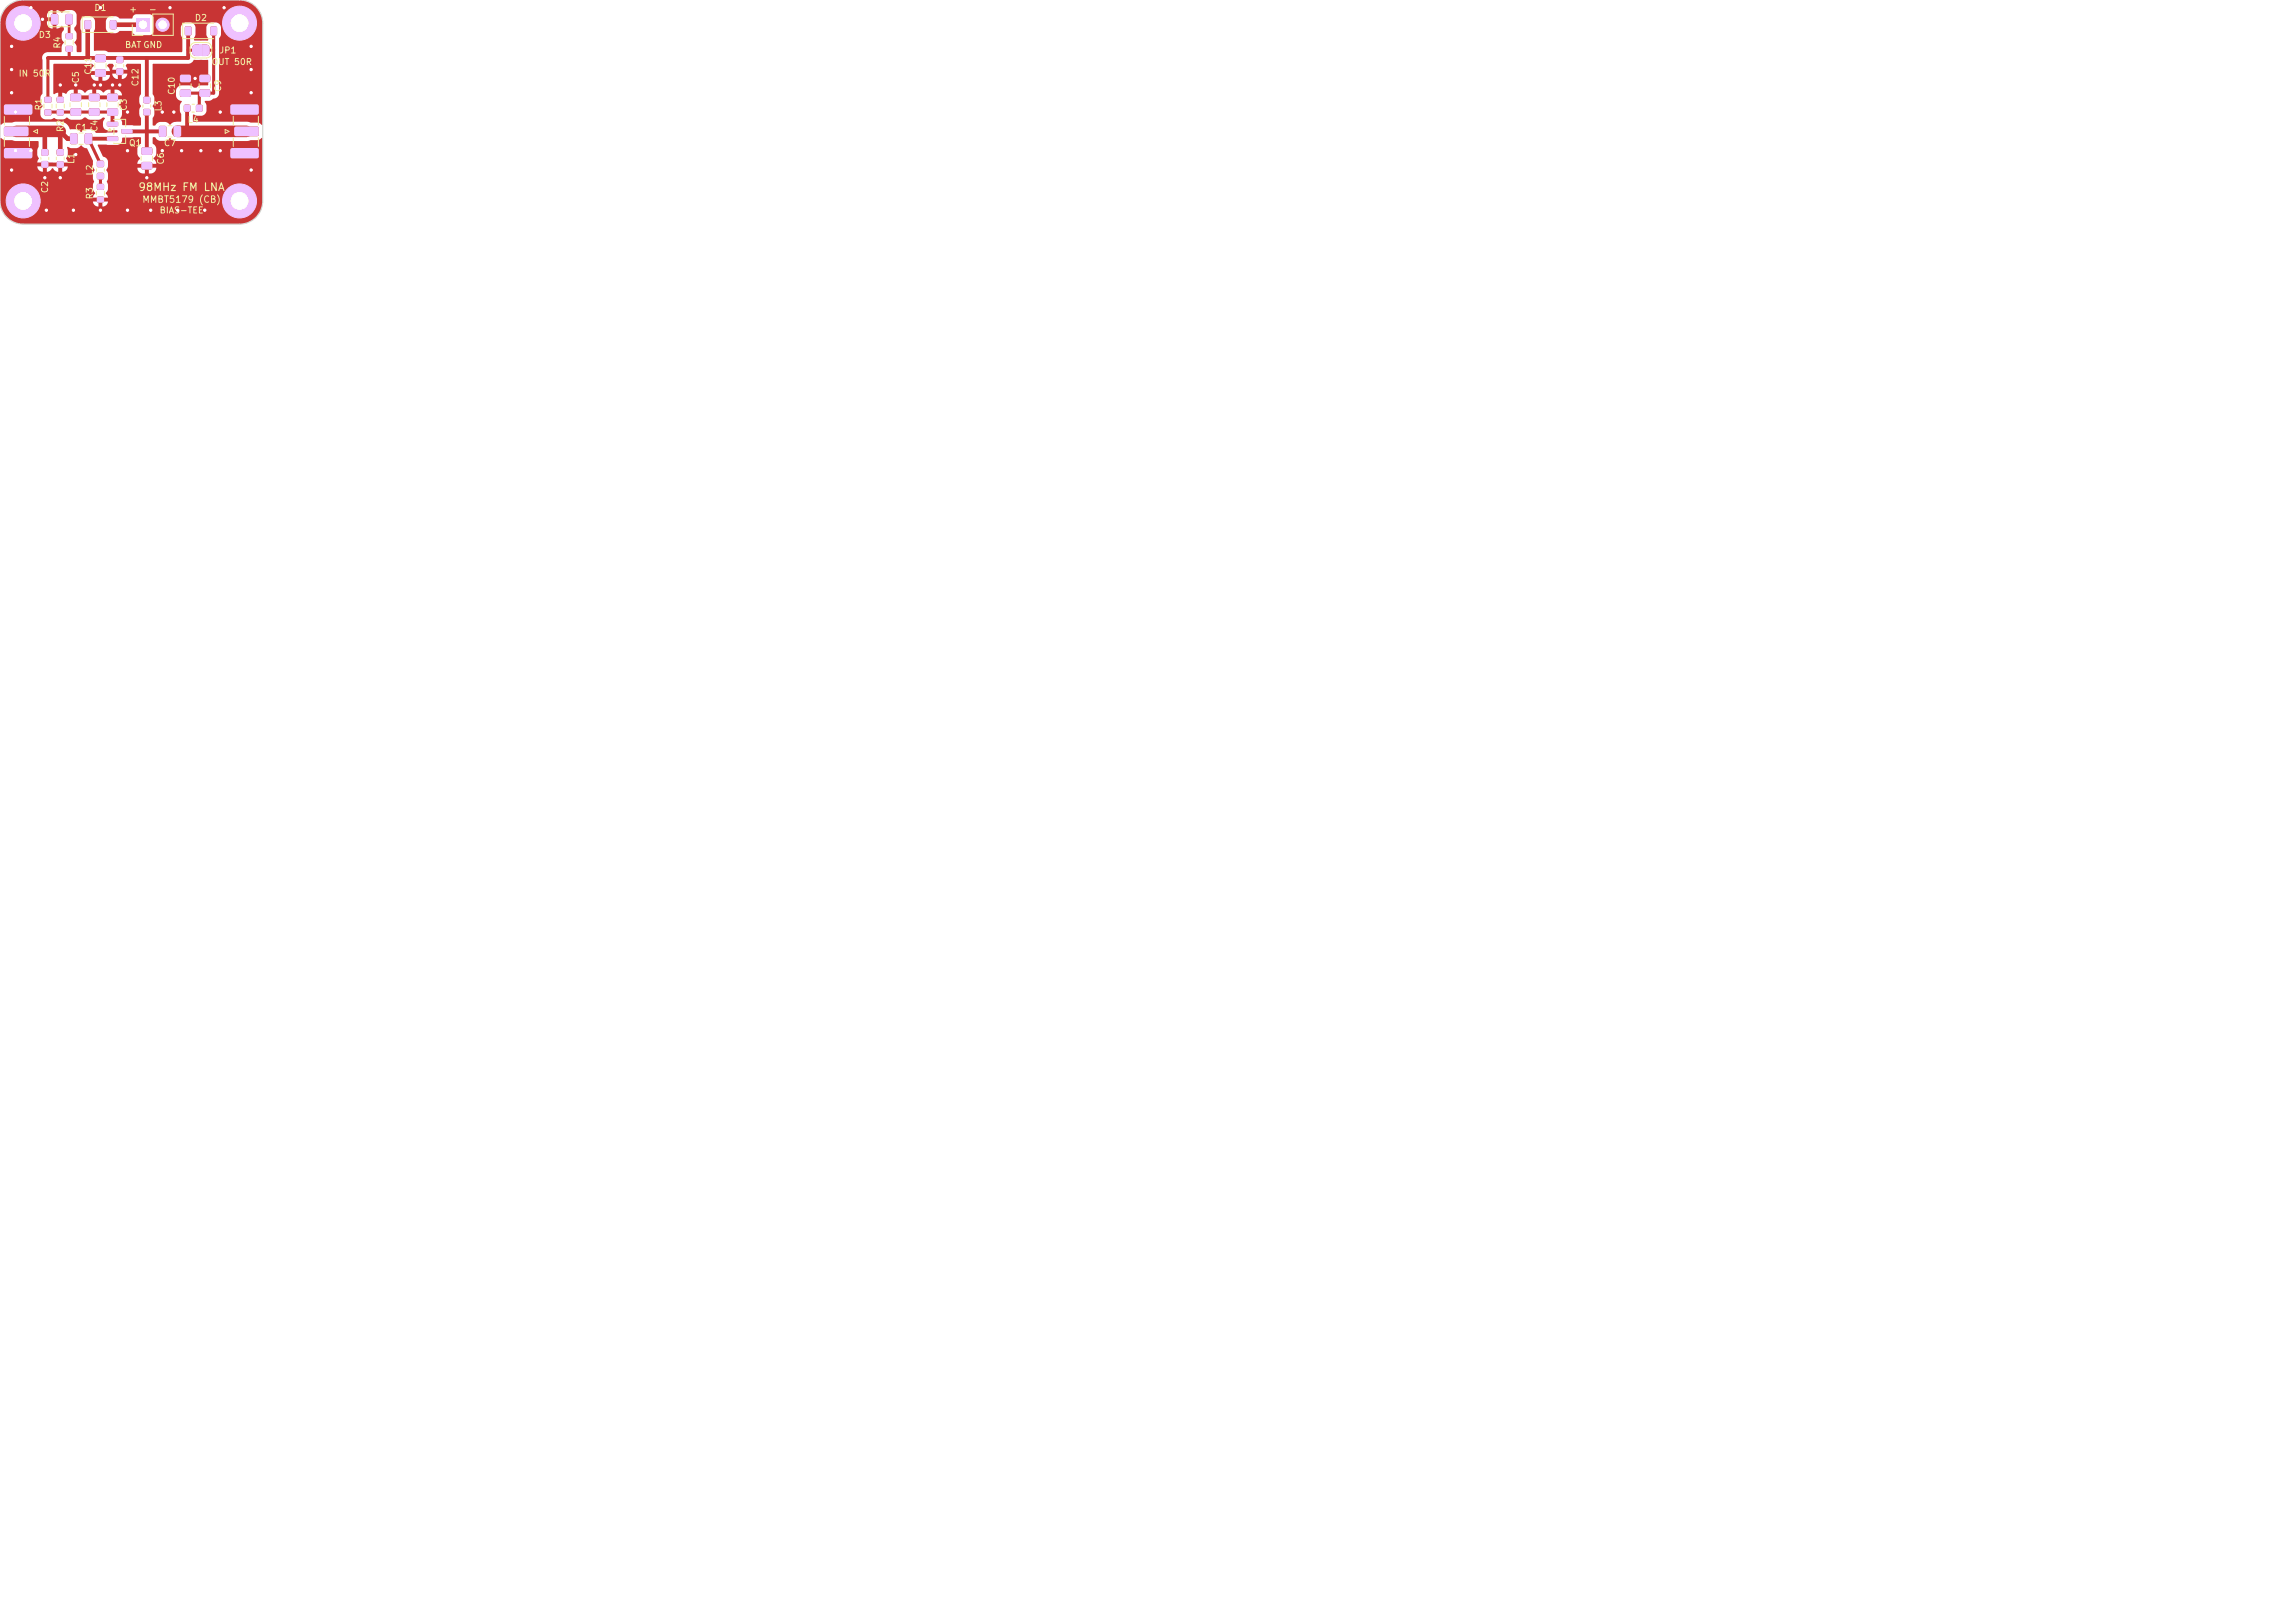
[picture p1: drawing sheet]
<svg xmlns="http://www.w3.org/2000/svg" width="297mm" height="210mm" viewBox="0 0 297 210" stroke-linecap="round" stroke-linejoin="round" font-family="sans-serif">
<defs><g id="words">
<text font-size="1" fill="#f2eda1" x="17.8" y="25">98MHz FM LNA</text>
<text font-size=".9" fill="#f2eda1" x="18.3" y="26.4">MMBT5179 (CB)</text>
<g font-size=".8" fill="#f2eda1">
<text x="4.9" y="5.1">D3</text>
<text x="12.1" y="1.6">D1</text>
<text x="16.7" y="1.8">+</text>
<text x="19.2" y="1.8">-</text>
<text x="25.1" y="2.9">D2</text>
<text x="2.3" y="10.1">IN 50R</text>
<text x="8" y="6.4" transform="rotate(-90 8 6.4)">R4</text>
<text x="10.4" y="10.9" transform="rotate(-90 10.4 10.9)">C5</text>
<text x="12" y="9.7" transform="rotate(-90 12 9.7)">C11</text>
<text x="16.1" y="6.4">BATGND</text>
<text x="18.1" y="11.2" transform="rotate(-90 18.1 11.2)">C12</text>
<text x="27.3" y="8.6">OUT 50R</text>
<text x="28.3" y="7.1">JP1</text>
<text x="28.8" y="12" transform="rotate(-90 28.8 12)">C9</text>
<text x="5.6" y="14.4" transform="rotate(-90 5.6 14.4)">R1</text>
<text x="8.4" y="17.2" transform="rotate(-90 8.4 17.2)">R2</text>
<text x="9.6" y="17.1">C1</text>
<text x="12.8" y="17.2" transform="rotate(-90 12.8 17.2)">C4</text>
<text x="16.6" y="14.4" transform="rotate(-90 16.6 14.4)">C3</text>
<text x="21.1" y="14.5" transform="rotate(-90 21.1 14.5)">L3</text>
<text x="22.8" y="12.3" transform="rotate(-90 22.8 12.3)">C10</text>
<text x="24.2" y="16.1">L4</text>
<text x="9.8" y="21.3" transform="rotate(-90 9.8 21.3)">L1</text>
<text x="12.2" y="22.8" transform="rotate(-90 12.2 22.8)">L2</text>
<text x="16.6" y="19.1">Q1</text>
<text x="21.1" y="19.1">C7</text>
<text x="21.4" y="21.4" transform="rotate(-90 21.4 21.4)">C6</text>
<text x="6.4" y="25.1" transform="rotate(-90 6.4 25.1)">C2</text>
<text x="12.2" y="25.9" transform="rotate(-90 12.2 25.9)">R3</text>
<text x="20.6" y="27.8">BIAS-TEE</text>
</g>
</g></defs>
<path d="M0 0h297v210h-297z" fill="#fff" stroke="#fff" stroke-width=".13"/>
<circle cx="3" cy="26" r="2.2" fill="#c83434" stroke="#c83434" stroke-width=".13"/>
<g fill="#c83434">
<path d="M11.5 14.1l.2-.1h1.1l.1 .3v.5l-.2 .2h-1.1l-.1-.2z"/>
<path d="M11.5 12.2l.2-.1h1.1l.1 .3v.5l-.2 .2h-1.1l-.1-.2z"/>
<path d="M13.9 15.8h1.3l.1 .1v.4l-.2 .1-1.2-.1-.1-.1z"/>
<path d="M13.9 17.7h1.3l.1 .1v.4l-.2 .1-1.2-.1-.1-.1z"/>
<path d="M15.7 16.7h1.4l.1 .2v.3l-.2 .1h-1.2l-.1-.1z"/>
<path d="M12.6 20.8h.8v.8h-.8z"/>
<path d="M12.6 22.4h.8v.8h-.8z"/>
<path d="M20.6 16.3h.7l.2 .1v1.1l-.1 .2h-.6l-.2-.1-.1-1.1z"/>
<path d="M22.5 16.3h.7l.2 .1v1.1l-.1 .2h-.6l-.2-.1v-1.1z"/>
<path d="M.6 16.4h.2h2.7l.2 .2v.9l-.3 .1h-2.7l-.2-.2z"/>
<path d="M.6 19.2h.2h3.2l.2 .2v.9l-.2 .2h-3.3l-.2-.2z"/>
<path d="M.6 13.6l.2-.1h3.2l.2 .3v.9l-.2 .2-3.3-.1-.2-.2z"/>
<path d="M11 2.7l.1-.1 .6 .1 .1 .1-.1 .9-.1 .1-.6-.1-.1-.1z"/>
<path d="M14.3 2.7l.1-.1 .6 .1 .1 .1-.1 .9-.1 .1-.6-.1-.1-.1z"/>
<path d="M5.8 14.2h.8v.7h-.8z"/>
<path d="M5.8 12.6h.8v.6h-.8z"/>
</g>
<circle cx="3" cy="3" r="2.2" fill="#c83434" stroke="#c83434" stroke-width=".13"/>
<g fill="#c83434">
<path d="M9.1 14.1l.2-.1h1.1l.1 .3v.5l-.2 .2h-1.1l-.1-.2z"/>
<path d="M9.1 12.2l.2-.1h1.1l.1 .3v.5l-.2 .2h-1.1l-.1-.2z"/>
<path d="M6.6 1.9l.7-.1 .2 .2v1l-.1 .2h-.6l-.2-.2z"/>
<path d="M8.5 1.9l.7-.1 .2 .2v1l-.1 .2h-.6l-.2-.2z"/>
<path d="M13.9 14.1l.2-.1h1l.2 .3v.5l-.3 .2h-1l-.2-.2z"/>
<path d="M13.9 12.2l.2-.1h1l.2 .3v.5l-.3 .2h-1l-.2-.2z"/>
<path d="M8.5 6h.9v.7h-.9z"/>
<path d="M8.5 4.3h.9v.7h-.9z"/>
<path d="M23.8 13.6h.8v.8h-.8z"/>
<path d="M25.4 13.6h.8v.8h-.8z"/>
<path d="M26.1 5.8h.7l.3 .3v.7l-.1 .3-.2 .1-.7 .1z"/>
<path d="M25 5.9l.3-.1h.5v1.5l-.5-.1-.3-.1-.1-.3v-.6z"/>
<path d="M7.4 19.3h.8v.8h-.8z"/>
<path d="M7.4 20.9h.8v.8h-.8z"/>
<path d="M18.6 14.1h.8v.8h-.8z"/>
<path d="M18.6 12.6h.8v.7h-.8z"/>
<path d="M15.1 7.3h.1h.7l.1 .2-.1 .6-.1 .1-.7-.1-.1-.1z"/>
<path d="M15.1 8.9l.1-.1 .7 .1 .1 .2-.1 .6h-.1h-.7l-.1-.2z"/>
<path d="M5.4 19.3h.1h.7l.1 .2-.1 .6-.2 .1-.6-.1-.1-.1z"/>
<path d="M5.4 20.9l.1-.1 .7 .1 .1 .2-.1 .6h-.2h-.6l-.1-.2z"/>
<path d="M12.3 7.1h.2h1.1l.1 .2v.6l-.2 .2-1.1-.1-.1-.2z"/>
<path d="M12.3 9h.2h1.1l.1 .2v.6l-.2 .2-1.1-.1-.1-.2z"/>
<path d="M23.3 11.6h.2h1.1l.1 .2v.6l-.2 .2-1.1-.1-.1-.2z"/>
<path d="M23.3 9.7h.2h1.1l.1 .2v.6l-.2 .2-1.1-.1-.1-.2z"/>
<path d="M30.4 16.4h.1h2.8l.2 .2v.9l-.3 .1h-2.7l-.2-.2z"/>
<path d="M29.9 13.6l.2-.1h3.2l.2 .3v.9l-.3 .2-3.2-.1-.2-.2z"/>
<path d="M29.9 19.2h.2h3.2l.2 .2v.9l-.3 .2h-3.2l-.2-.2z"/>
<path d="M7.4 14.2h.8v.7h-.8z"/>
<path d="M7.4 12.6h.8v.6h-.8z"/>
<path d="M12.6 23.8h.8v.7h-.8z"/>
<path d="M12.6 25.5h.8v.7h-.8z"/>
<path d="M18.3 19.1h.2h1.1l.1 .2v.6l-.2 .2-1.1-.1-.1-.2z"/>
<path d="M18.3 21h.2h1.1l.1 .2v.6l-.2 .2-1.1-.1-.1-.2z"/>
<path d="M24 3.5l.1-.1 .6 .1 .1 .1-.1 .9-.1 .1-.6-.1-.1-.1z"/>
<path d="M27.3 3.5l.1-.1 .6 .1 .1 .1-.1 .9-.1 .1-.6-.1-.1-.1z"/>
<path d="M17.6 2.4h1.7v1.7h-1.7z"/>
</g>
<g fill="#c83434" stroke="#c83434" stroke-width=".13">
<circle cx="21" cy="3.2" r=".85"/>
<circle cx="31" cy="3" r="2.2"/>
<circle cx="31" cy="26" r="2.2"/>
</g>
<g fill="#c83434">
<path d="M9.1 17.3l.7-.1 .2 .2v1l-.1 .3h-.6l-.2-.2v-1z"/>
<path d="M11 17.3l.7-.1 .2 .2 .1 1-.2 .3h-.6l-.2-.2-.1-1z"/>
<path d="M25.8 11.6h.2h1.1l.1 .2v.6l-.2 .2-1.1-.1-.1-.2z"/>
<path d="M25.8 9.7h.2h1.1l.1 .2v.6l-.2 .2-1.1-.1-.1-.2z"/>
</g>
<g fill="#c83434" stroke="#c83434" stroke-width=".13">
<circle cx="32.5" cy="9" r=".3"/>
<circle cx="14.6" cy="11" r=".3"/>
<circle cx="1.5" cy="12" r=".3"/>
<circle cx="13" cy="27.2" r=".3"/>
<circle cx="26" cy="19.5" r=".3"/>
<circle cx="32.5" cy="6" r=".3"/>
<circle cx="12.2" cy="11" r=".3"/>
<circle cx="28.5" cy="14.5" r=".3"/>
<circle cx="1.5" cy="6" r=".3"/>
<circle cx="23.5" cy="19.5" r=".3"/>
<circle cx="9.5" cy="27.2" r=".3"/>
<circle cx="13" cy="1" r=".3"/>
<circle cx="23" cy="27.2" r=".3"/>
<circle cx="1.5" cy="9" r=".3"/>
<circle cx="16.5" cy="27.2" r=".3"/>
<circle cx="1.5" cy="22" r=".3"/>
<circle cx="16.5" cy="14.5" r=".3"/>
<circle cx="4" cy="19.5" r=".3"/>
<circle cx="21" cy="19.5" r=".3"/>
<circle cx="19.5" cy="27.2" r=".3"/>
<circle cx="2" cy="19.5" r=".3"/>
<circle cx="5.5" cy="2.5" r=".3"/>
<circle cx="21" cy="14.5" r=".3"/>
<circle cx="9.8" cy="11" r=".3"/>
<circle cx="13" cy="11" r=".3"/>
<circle cx="4" cy="1" r=".3"/>
<circle cx="7.8" cy="23" r=".3"/>
<circle cx="32.5" cy="12" r=".3"/>
<circle cx="32.5" cy="22" r=".3"/>
<circle cx="6" cy="27.2" r=".3"/>
<circle cx="2" cy="14.5" r=".3"/>
<circle cx="29" cy="1" r=".3"/>
<circle cx="26.5" cy="27.2" r=".3"/>
<circle cx="19" cy="23" r=".3"/>
<circle cx="25.2" cy="10.2" r=".3"/>
<circle cx="7.8" cy="11" r=".3"/>
<circle cx="5.8" cy="23" r=".3"/>
<circle cx="15.5" cy="11" r=".3"/>
<circle cx="22" cy="1" r=".3"/>
<circle cx="16.5" cy="19.5" r=".3"/>
<circle cx="9.8" cy="20" r=".3"/>
<circle cx="22.5" cy="14.5" r=".3"/>
<circle cx="28.5" cy="19.5" r=".3"/>
</g>
<g fill="none" stroke="#c83434" stroke-width=".4">
<path d="M5.5 2.5h1.6M6.2 7.5v5.4M6.2 14.5h8.4M7.8 11v1.9M8.9 6.3v1.2M9.8 11v1.6M11.4 18l1.6 3.2M12.2 11v1.6M13 9.5v1.5M14.6 11v1.6M15.5 9.3v1.7M24 10.2h2.5"/>
<path d="M24.3 6.5h1.1M25.8 12.1v1.9M26.6 6.5h1.1M27.7 4v8.1h-3.7M5.8 21.3v1.7M7.8 21.3v1.7M13 22.8v1.4M13 25.8v1.4M19 21.5v1.5"/>
</g>
<path d="M11.4 18h3.2M13 7.5v.1M14.6 14.5v1.6M15.5 7.5v.2M16.4 17h4.6M19 7.5v5.4M19 14.5v5.1M24.2 14v3M24.3 4v3.5h-18.1" fill="none" stroke="#c83434" stroke-width=".5"/>
<path d="M5.8 17v2.7M9.5 18h-.8l-.9-1v2.7M11.3 3.2v4.3M14.6 3.2h3.9" fill="none" stroke="#c83434" stroke-width=".6"/>
<path d="M2.1 17h5.7M22.9 17h9" fill="none" stroke="#c83434" stroke-width="1.5"/>
<path d="M8.9 2.5v2.2" fill="none" stroke="#c83434" stroke-width=".35"/>
<g fill="#c83434">
<path d="M0 17.9l.1-.1 .5 .3h1l.4 .2h2.9h.1v.7a1.18 1.18 0 0 0-.2 1l.2 .5-.2 .5h4l-.3-.5 .3-.4-.1-.9a.11 .11 0 0 1 0-.2 .11 .11 0 0 1 .2 0 1.26 1.26 0 0 0 1 .2l.2-.1 .4-.3 .4 .3 .4 .1 .7 1.6v.8l.3 .4-.1 .1a1.16 1.16 0 0 0-.2 1l.2 .4-.2 .3v.7l.3 .5-.3 .6h2l-.3-.6 .3-.6v-.6l-.2-.3 .2-.4-.1-.8a.32 .32 0 0 1 0-.6l3.9 .1a.79 .79 0 0 0 1 .7v-.8h.4v.8h.3a.74 .74 0 0 0 .7-.8h-6.3l.1-.8a.88 .88 0 0 0-.7-.7l-.6-1.5 2.5 .1a.73 .73 0 0 0 .6-1h2.4v.7l-.3 .3a1.26 1.26 0 0 0-.1 1.1v.2l.3 .4-.3 .4v.3h2.4v-.3l-.3-.4 .3-.4v-.2a1.15 1.15 0 0 0-.3-1.2l-.1-.2v-.7h.3l.2 .3a1.26 1.26 0 0 0 1 .1h.3l.4-.3 .4 .3 .5 .1h9.1l.4-.2h1l.5-.3 .1 8.2-.2 1a2.99 2.99 0 0 1-1.9 1.9l-.9 .1h-28l-1-.2a2.99 2.99 0 0 1-1.7-1.6l-.3-1.1h12a.69 .69 0 0 0 .7 .6l.1-.6h.5v.6a.69 .69 0 0 0 .7-.6h-14v-4.6h4.8a.71 .71 0 0 0 .8 .7v-.7h.5v.7h.3l.4-.4 .3 .3 .4 .1v-.7h.5v.7a.71 .71 0 0 0 .8-.7h-8.8z"/>
<path d="M.8 1l.4-.4 .6-.3 1.2-.3h28l1 .2a2.99 2.99 0 0 1 1.9 1.9l.1 .9v13.1l-.1 .1-.5-.3h-1l-.4-.2h-6.9h-.1v-.9l.4 .2h.7a.71 .71 0 0 0 .6-.7 1.25 1.25 0 0 0-.1-1l-.1-.1 .1-.1 .5-.1 .5-.2a.7 .7 0 0 0 .8-.7v-7.1l.2-.5v-.9a.72 .72 0 0 0-.7-.7 1.08 1.08 0 0 0-1 .3l-.2 .4 .1 1.1a.36 .36 0 0 1 0 .6l-1.6-.1a.69 .69 0 0 1 .1-.7v-.9a.72 .72 0 0 0-.7-.7 1.08 1.08 0 0 0-1 .3l-.2 .4v.9l.2 .4v1.8h-.1h-9.5l-.5-.2-1.3 .1v-.1v-2.4l.1-.4v-.9h1.4v.8a.72 .72 0 0 0 .7 .7 1.08 1.08 0 0 0 1-.3h1.7v.1a.49 .49 0 0 0 .5 .5l1.9-.1 .2-.1 .2-.3v-1.8l-.2-.3-.3-.2h-1.8a.69 .69 0 0 0-.5 .6h-1.6l-.5-.3h-.6a.72 .72 0 0 0-.7 .7h-1.4l-.2-.4-.2-.2-.8-.1a.72 .72 0 0 0-.7 .7v.9l.1 .4v2.6h-.5h-.1v-.9l-.3-.3 .3-.6v-.6l-.3-.4v-.3l.3-.5v-1.2a.74 .74 0 0 0-.7-.6 1.13 1.13 0 0 0-1.1 .3l-.1 .1-.4-.3-.3-.1v2.4l.3-.1 .4-.3 .3 .3v.3l-.3 .4v.7l.3 .5-.3 .5v.7h-1.9a.76 .76 0 0 0-.6 1.1v4.3l-.3 .5v.6l.3 .5-.3 .5v.6a.69 .69 0 0 0 .7 .7 1.31 1.31 0 0 0 1-.2h.1l.5 .2a1.31 1.31 0 0 0 1-.2l.2-.1 .6 .3h1.1l.3-.2a.33 .33 0 0 1 .6 .1l.4 .1h1l.6-.3h.2l.1 .2-.3 .4v.5l.2 .3 .4 .2 1.2 .1 .1 .2h-.1l-2.6 .1-.3-.3a1.26 1.26 0 0 0-1.1-.2l-.2 .1-.4 .3-.5-.4h-.9a1.41 1.41 0 0 0-1.2-1h-5.9l-.4 .2h-1l-.5 .3-.1-.1v-13.3h6.1v.2a.73 .73 0 0 0 .7 .7v-.9h-6.8l.2-.8h5.9v.2h.7v-.9a.73 .73 0 0 0-.7 .7h-5.9z"/>
<path d="M6.9 8.3h4.5a.49 .49 0 0 1 .7 .1v.1l-.3 .4v.3h2.4v-.3l-.3-.4 .2-.2h.4l.2 .1-.2 .6h2l-.2-.5 .1-.2h1.8v3.9v.1a1.16 1.16 0 0 0-.2 .9l.3 .5-.1 .1a1.16 1.16 0 0 0-.2 1l.2 .5v.9h-2.4v-.6l-.2-.2v-.2a1.26 1.26 0 0 0 .2-1l-.1-.3-.3-.4 .3-.3 .1-.3h-5.9l-.1-.3-.2-.1-.1-.9h.5v.8h1.9v-.8h.5v.8h1.9v-.8h.5v.8h1a.78 .78 0 0 0-1-.8h-.5a1.14 1.14 0 0 0-.9 .4 .92 .92 0 0 0-.9-.4h-.6a1.1 1.1 0 0 0-.9 .4 .91 .91 0 0 0-1-.4h-.5a.96 .96 0 0 0-1 .5l-.5-.1v.8v.1l-.4-.1-.1-.8-.6 .2v-2.5h4.9a.78 .78 0 0 0 .9 .8l.1-.8h.5v.8a.78 .78 0 0 0 .9-.8h-7.3v-.2h7.6a.71 .71 0 0 0 .8 .7v-.7h.5v.7a.71 .71 0 0 0 .7-.7h-9.6z"/>
<path d="M19.8 8.3h4.6l.4-.2 .3-.4 1.8 .1v3.2l-1.2 .1a.54 .54 0 0 1-.9 0h-1.4l-.5 .2a1.26 1.26 0 0 0-.1 1.1 .91 .91 0 0 0 .7 .7l-.1 .2a1.24 1.24 0 0 0-.1 1l.2 .5v.9h-.1h-.5a.97 .97 0 0 0-.9 .4l-.2-.2a1.26 1.26 0 0 0-1.1-.1l-.4 .1-.2 .3h-.3v-.9l.2-.5a1.16 1.16 0 0 0-.2-1l-.1-.1 .3-.4v-.6l-.2-.5z"/>
</g>
<path d="M25.9 5.8h.3v1.4h-.3z" fill="#efc1ff"/>
<circle cx="3" cy="26" r="2.2" fill="#efc1ff" stroke="#efc1ff" stroke-width=".13"/>
<g fill="#efc1ff">
<path d="M11.5 14.1l.2-.1h1.1l.1 .3v.5l-.2 .2h-1.1l-.1-.2z"/>
<path d="M11.5 12.2l.2-.1h1.1l.1 .3v.5l-.2 .2h-1.1l-.1-.2z"/>
<path d="M13.9 15.8h1.3l.1 .1v.4l-.2 .1-1.2-.1-.1-.1z"/>
<path d="M13.9 17.7h1.3l.1 .1v.4l-.2 .1-1.2-.1-.1-.1z"/>
<path d="M15.7 16.7h1.4l.1 .2v.3l-.2 .1h-1.2l-.1-.1z"/>
<path d="M12.6 20.8h.8v.8h-.8z"/>
<path d="M12.6 22.4h.8v.8h-.8z"/>
<path d="M20.6 16.3h.7l.2 .1v1.1l-.1 .2h-.6l-.2-.1-.1-1.1z"/>
<path d="M22.5 16.3h.7l.2 .1v1.1l-.1 .2h-.6l-.2-.1v-1.1z"/>
<path d="M.6 16.4h.2h2.7l.2 .2v.9l-.3 .1h-2.7l-.2-.2z"/>
<path d="M.6 19.2h.2h3.2l.2 .2v.9l-.2 .2h-3.3l-.2-.2z"/>
<path d="M.6 13.6l.2-.1h3.2l.2 .3v.9l-.2 .2-3.3-.1-.2-.2z"/>
<path d="M11 2.7l.1-.1 .6 .1 .1 .1-.1 .9-.1 .1-.6-.1-.1-.1z"/>
<path d="M14.3 2.7l.1-.1 .6 .1 .1 .1-.1 .9-.1 .1-.6-.1-.1-.1z"/>
<path d="M5.8 14.2h.8v.7h-.8z"/>
<path d="M5.8 12.6h.8v.6h-.8z"/>
</g>
<circle cx="3" cy="3" r="2.2" fill="#efc1ff" stroke="#efc1ff" stroke-width=".13"/>
<g fill="#efc1ff">
<path d="M9.1 14.1l.2-.1h1.1l.1 .3v.5l-.2 .2h-1.1l-.1-.2z"/>
<path d="M9.1 12.2l.2-.1h1.1l.1 .3v.5l-.2 .2h-1.1l-.1-.2z"/>
<path d="M6.6 1.9l.7-.1 .2 .2v1l-.1 .2h-.6l-.2-.2z"/>
<path d="M8.5 1.9l.7-.1 .2 .2v1l-.1 .2h-.6l-.2-.2z"/>
<path d="M13.9 14.1l.2-.1h1l.2 .3v.5l-.3 .2h-1l-.2-.2z"/>
<path d="M13.9 12.2l.2-.1h1l.2 .3v.5l-.3 .2h-1l-.2-.2z"/>
<path d="M8.5 6h.9v.7h-.9z"/>
<path d="M8.5 4.3h.9v.7h-.9z"/>
<path d="M23.8 13.6h.8v.8h-.8z"/>
<path d="M25.4 13.6h.8v.8h-.8z"/>
<path d="M26.1 5.8h.7l.3 .3v.7l-.1 .3-.2 .1-.7 .1z"/>
<path d="M25 5.9l.3-.1h.5v1.5l-.5-.1-.3-.1-.1-.3v-.6z"/>
<path d="M7.4 19.3h.8v.8h-.8z"/>
<path d="M7.4 20.9h.8v.8h-.8z"/>
<path d="M18.6 14.1h.8v.8h-.8z"/>
<path d="M18.6 12.6h.8v.7h-.8z"/>
<path d="M15.1 7.3h.1h.7l.1 .2-.1 .6-.1 .1-.7-.1-.1-.1z"/>
<path d="M15.1 8.9l.1-.1 .7 .1 .1 .2-.1 .6h-.1h-.7l-.1-.2z"/>
<path d="M5.4 19.3h.1h.7l.1 .2-.1 .6-.2 .1-.6-.1-.1-.1z"/>
<path d="M5.4 20.9l.1-.1 .7 .1 .1 .2-.1 .6h-.2h-.6l-.1-.2z"/>
<path d="M12.3 7.1h.2h1.1l.1 .2v.6l-.2 .2-1.1-.1-.1-.2z"/>
<path d="M12.3 9h.2h1.1l.1 .2v.6l-.2 .2-1.1-.1-.1-.2z"/>
<path d="M23.3 11.6h.2h1.1l.1 .2v.6l-.2 .2-1.1-.1-.1-.2z"/>
<path d="M23.3 9.7h.2h1.1l.1 .2v.6l-.2 .2-1.1-.1-.1-.2z"/>
<path d="M30.4 16.4h.1h2.8l.2 .2v.9l-.3 .1h-2.7l-.2-.2z"/>
<path d="M29.9 13.6l.2-.1h3.2l.2 .3v.9l-.3 .2-3.2-.1-.2-.2z"/>
<path d="M29.9 19.2h.2h3.2l.2 .2v.9l-.3 .2h-3.2l-.2-.2z"/>
<path d="M7.4 14.2h.8v.7h-.8z"/>
<path d="M7.4 12.6h.8v.6h-.8z"/>
<path d="M12.6 23.8h.8v.7h-.8z"/>
<path d="M12.6 25.5h.8v.7h-.8z"/>
<path d="M18.3 19.1h.2h1.1l.1 .2v.6l-.2 .2-1.1-.1-.1-.2z"/>
<path d="M18.3 21h.2h1.1l.1 .2v.6l-.2 .2-1.1-.1-.1-.2z"/>
<path d="M24 3.5l.1-.1 .6 .1 .1 .1-.1 .9-.1 .1-.6-.1-.1-.1z"/>
<path d="M27.3 3.5l.1-.1 .6 .1 .1 .1-.1 .9-.1 .1-.6-.1-.1-.1z"/>
<path d="M17.6 2.4h1.7v1.7h-1.7z"/>
</g>
<g fill="#efc1ff" stroke="#efc1ff" stroke-width=".13">
<circle cx="21" cy="3.2" r=".85"/>
<circle cx="31" cy="3" r="2.2"/>
<circle cx="31" cy="26" r="2.2"/>
</g>
<g fill="#efc1ff">
<path d="M9.1 17.3l.7-.1 .2 .2v1l-.1 .3h-.6l-.2-.2v-1z"/>
<path d="M11 17.3l.7-.1 .2 .2 .1 1-.2 .3h-.6l-.2-.2-.1-1z"/>
<path d="M25.8 11.6h.2h1.1l.1 .2v.6l-.2 .2-1.1-.1-.1-.2z"/>
<path d="M25.8 9.7h.2h1.1l.1 .2v.6l-.2 .2-1.1-.1-.1-.2z"/>
</g>
<path d="M11.5 13.3v.5M12.9 13.3v.5M14.2 16.6l.2 .3h-.4zM14.7 15.5l1.6-.1v1M14.7 16.6v.8M16.3 17.6v1l-1.6-.1" fill="none" stroke="#f2eda1" stroke-width=".13"/>
<path d="M14.2 16.6l.2 .3h-.4z" fill="#f2eda1"/>
<g fill="none" stroke="#f2eda1" stroke-width=".13">
<path d="M.6 15.1v1.1M.6 17.8v1.2M3.8 15.1v1.1M3.8 17.8v1.2M4.4 17l.5-.2v.5zM5.7 13.5v.5M6.7 13.5v.5M7.3 13.5v.5M8.3 13.5v.5M8.4 5.3v.4M9 1.5h-2.7v2h2.7M9.1 13.3v.5"/>
<path d="M9.5 5.3v.4M10.2 17.2h.6M10.2 18.7h.6M10.5 13.3v.5M12.3 8.2v.6M13.7 8.2v.6M13.8 13.3v.5M14.6 2.2h-4v2h4M15 8.4v.2M15.3 13.3v.5M16 8.4v.2M17.1 3.2v1.4h1.4"/>
<path d="M18.5 13.6v.3M19.5 13.6v.3M19.8 1.8h2.6v2.8h-2.6zM21.7 16.3h.6M21.7 17.7h.6M23.3 10.8v.6M24.7 10.8v.6M24.8 5.7l.4-.2h1.5a.7 .7 0 0 1 .7 .7v.6a.7 .7 0 0 1-.7 .7h-1.4a.7 .7 0 0 1-.7-.7v-.7zM24.8 13.5h.4M24.8 14.5h.4M25.8 10.8v.6M27.2 10.8v.6"/>
<path d="M27.7 3h-4.1v2h4.1M29.1 16.8l.5 .2-.5 .3zM30.2 15.1v1.1M30.2 17.8v1.2M33.4 15.1v1.1M33.4 17.8v1.2M5.3 20.4v.2M6.3 20.4v.2M7.3 20.3v.4M8.3 20.3v.4M12.5 24.8v.4M12.5 21.8v.4"/>
<path d="M13.5 21.8v.4M13.5 24.8v.4M18.3 20.2v.6M19.7 20.2v.6"/>
</g>
<path d="M.9 .9a3 3 0 0 1 2.1-.9h28a3 3 0 0 1 3 3v23a3 3 0 0 1-3 3h-28a3 3 0 0 1-3-3v-23a3 3 0 0 1 .9-2.1z" fill="none" stroke="#d0d2cd" stroke-width=".15"/>
<g fill="#fff" stroke="#fff" stroke-width=".13">
<circle cx="32.5" cy="9" r=".15"/>
<circle cx="14.6" cy="11" r=".15"/>
<circle cx="1.5" cy="12" r=".15"/>
<circle cx="13" cy="27.2" r=".15"/>
<circle cx="26" cy="19.5" r=".15"/>
<circle cx="32.5" cy="6" r=".15"/>
<circle cx="12.2" cy="11" r=".15"/>
<circle cx="28.5" cy="14.5" r=".15"/>
<circle cx="1.5" cy="6" r=".15"/>
<circle cx="23.5" cy="19.5" r=".15"/>
<circle cx="9.5" cy="27.2" r=".15"/>
<circle cx="13" cy="1" r=".15"/>
<circle cx="23" cy="27.2" r=".15"/>
<circle cx="1.5" cy="9" r=".15"/>
<circle cx="16.5" cy="27.2" r=".15"/>
<circle cx="1.5" cy="22" r=".15"/>
<circle cx="16.5" cy="14.5" r=".15"/>
<circle cx="4" cy="19.5" r=".15"/>
<circle cx="21" cy="19.5" r=".15"/>
<circle cx="19.5" cy="27.2" r=".15"/>
<circle cx="2" cy="19.5" r=".15"/>
<circle cx="5.5" cy="2.5" r=".15"/>
<circle cx="21" cy="14.5" r=".15"/>
<circle cx="9.8" cy="11" r=".15"/>
<circle cx="13" cy="11" r=".15"/>
<circle cx="4" cy="1" r=".15"/>
<circle cx="7.8" cy="23" r=".15"/>
<circle cx="32.5" cy="12" r=".15"/>
<circle cx="32.5" cy="22" r=".15"/>
<circle cx="6" cy="27.2" r=".15"/>
<circle cx="2" cy="14.5" r=".15"/>
<circle cx="29" cy="1" r=".15"/>
<circle cx="26.5" cy="27.2" r=".15"/>
<circle cx="19" cy="23" r=".15"/>
<circle cx="25.2" cy="10.1" r=".15"/>
<circle cx="7.8" cy="11" r=".15"/>
<circle cx="5.8" cy="23" r=".15"/>
<circle cx="15.5" cy="11" r=".15"/>
<circle cx="22" cy="1" r=".15"/>
<circle cx="16.5" cy="19.5" r=".15"/>
<circle cx="9.8" cy="20" r=".15"/>
<circle cx="22.5" cy="14.5" r=".15"/>
<circle cx="28.5" cy="19.5" r=".15"/>
<circle cx="3" cy="26" r="1.1"/>
<circle cx="3" cy="3" r="1.1"/>
<circle cx="18.5" cy="3.2" r=".5"/>
<circle cx="21" cy="3.2" r=".5"/>
<circle cx="31" cy="3" r="1.1"/>
<circle cx="31" cy="26" r="1.1"/>
</g>
<use href="#words"/>
</svg>
